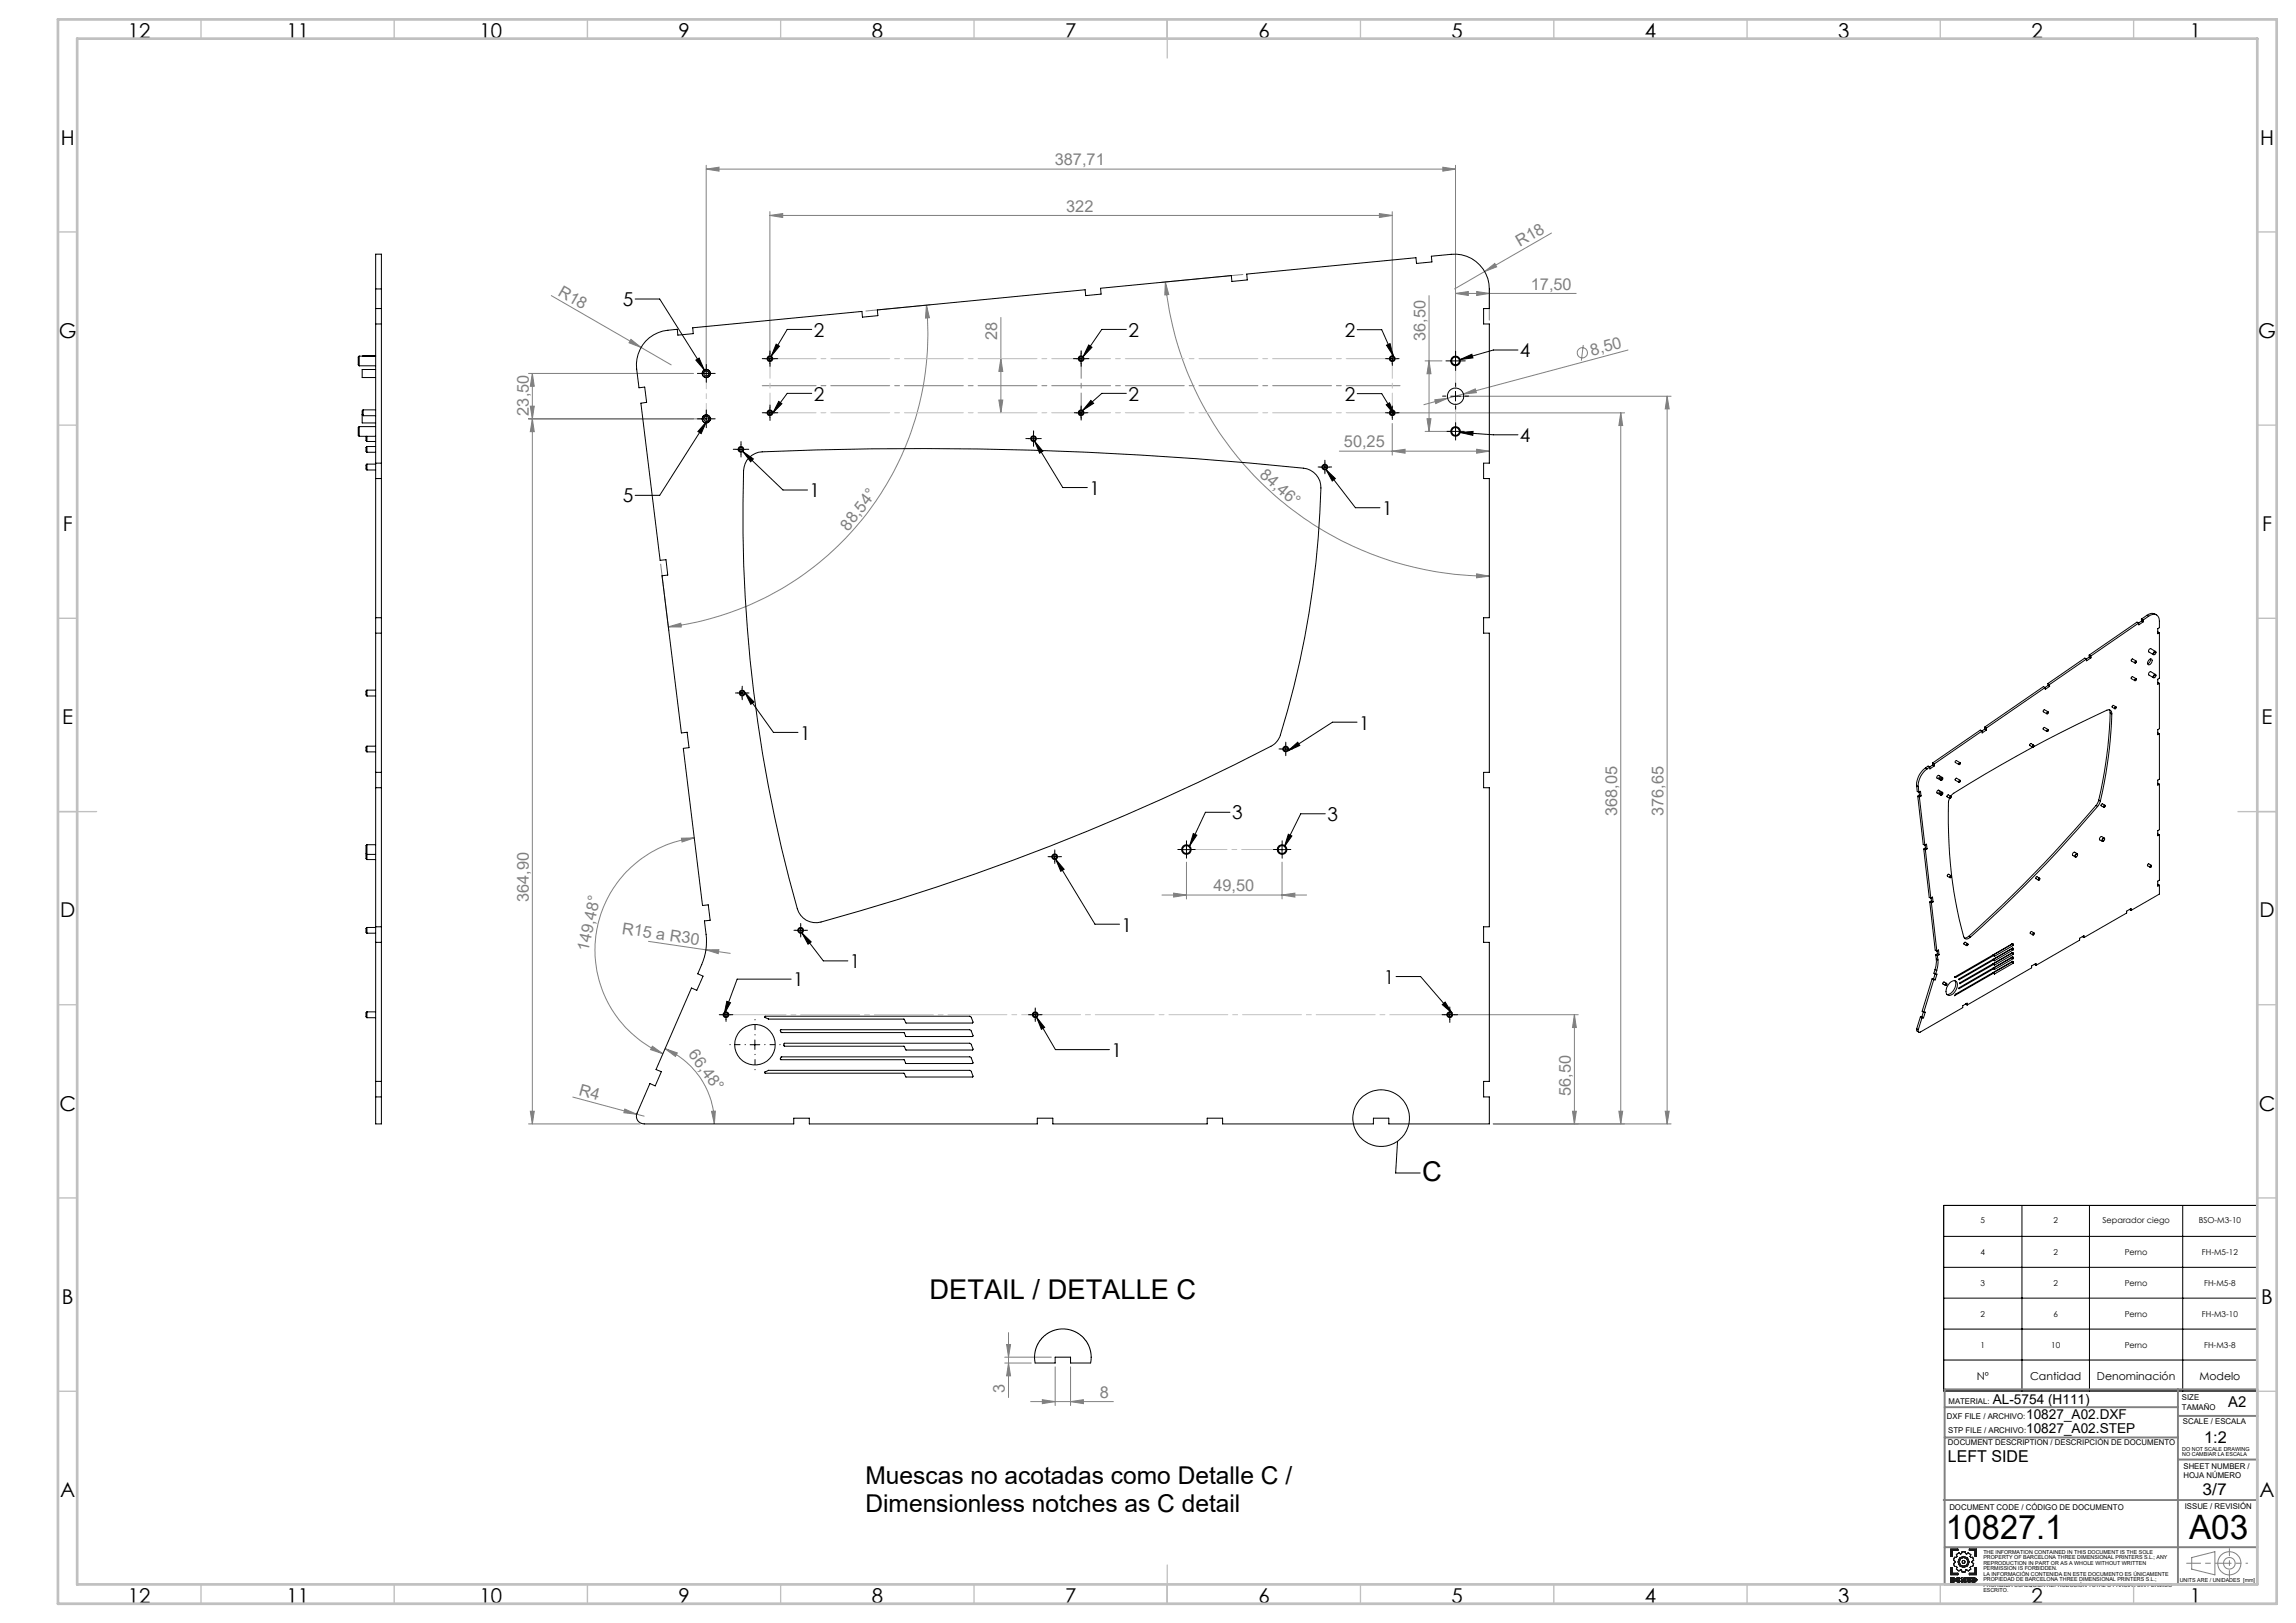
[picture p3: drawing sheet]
<svg xmlns="http://www.w3.org/2000/svg" width="594mm" height="420mm" viewBox="0 0 594 420" stroke-linecap="round" stroke-linejoin="round" font-family="sans-serif">
<defs><g id="words">
<g font-size="8.7">
<text x="503.4" y="398.4">10827.1</text>
<text x="566.3" y="398.4">A03</text>
</g>
<g font-size="7.1">
<text x="367.9" y="305.5">C</text>
<text x="240.5" y="336.2">DETAIL / DETALLE C</text>
</g>
<g font-size="6.3">
<text x="223.9" y="384">Muescas no acotadas como Detalle C /</text>
<text x="223.9" y="391.3">Dimensionless notches as C detail</text>
</g>
<g font-size="5.3">
<text x="33.1" y="9.9">12</text>
<text x="74.1" y="9.9">11</text>
<text x="124.1" y="9.9">10</text>
<text x="175.6" y="9.9">9</text>
<text x="225.6" y="9.9">8</text>
<text x="275.6" y="9.9">7</text>
<text x="325.6" y="9.9">6</text>
<text x="375.6" y="9.9">5</text>
<text x="425.6" y="9.9">4</text>
<text x="475.6" y="9.9">3</text>
<text x="525.6" y="9.9">2</text>
<text x="566.6" y="9.9">1</text>
<text x="15.7" y="37.4">H</text>
<text x="584.7" y="37.4">H</text>
<text x="15.2" y="87.4">G</text>
<text x="584.2" y="87.4">G</text>
<text x="16.2" y="137.4">F</text>
<text x="585.2" y="137.4">F</text>
<text x="16.1" y="187.4">E</text>
<text x="585.1" y="187.4">E</text>
<text x="15.5" y="237.4">D</text>
<text x="584.5" y="237.4">D</text>
<text x="15.4" y="287.4">C</text>
<text x="584.4" y="287.4">C</text>
<text x="16" y="337.4">B</text>
<text x="585" y="337.4">B</text>
<text x="15.5" y="387.4">A</text>
<text x="584.5" y="387.4">A</text>
<text x="33.1" y="414.9">12</text>
<text x="74.1" y="414.9">11</text>
<text x="124.1" y="414.9">10</text>
<text x="175.6" y="414.9">9</text>
<text x="225.6" y="414.9">8</text>
<text x="275.6" y="414.9">7</text>
<text x="325.6" y="414.9">6</text>
<text x="375.6" y="414.9">5</text>
<text x="425.6" y="414.9">4</text>
<text x="475.6" y="414.9">3</text>
<text x="525.6" y="414.9">2</text>
<text x="566.6" y="414.9">1</text>
</g>
<g font-size="4.9">
<text x="161.1" y="79.2">5</text>
<text x="210.6" y="87.1">2</text>
<text x="291.9" y="87.1">2</text>
<text x="347.9" y="87.1">2</text>
<text x="393.2" y="92.5">4</text>
<text x="210.6" y="103.7">2</text>
<text x="291.9" y="103.7">2</text>
<text x="347.9" y="103.7">2</text>
<text x="393.2" y="114.4">4</text>
<text x="161.1" y="130">5</text>
<text x="209.4" y="128.7">1</text>
<text x="281.8" y="128.1">1</text>
<text x="357.6" y="133.3">1</text>
<text x="207" y="191.4">1</text>
<text x="351.6" y="188.8">1</text>
<text x="318.7" y="212.1">3</text>
<text x="343.4" y="212.5">3</text>
<text x="290.2" y="241.1">1</text>
<text x="219.9" y="250.6">1</text>
<text x="205.2" y="255.3">1</text>
<text x="358" y="254.6">1</text>
<text x="287.6" y="273.5">1</text>
</g>
<g font-size="4.2" fill="#808080">
<text x="272.9" y="42.8">387,71</text>
<text x="275.8" y="54.8">322</text>
<text x="393.2" y="63.9" transform="rotate(-30 393.2 63.9)">R18</text>
<text x="144.1" y="76.3" transform="rotate(30 144.1 76.3)">R18</text>
<text x="396" y="75">17,50</text>
<text x="258" y="88" transform="rotate(-90 258 88)">28</text>
<text x="368.8" y="88.2" transform="rotate(-90 368.8 88.2)">36,50</text>
<text x="411.9" y="92.1" transform="rotate(-15 411.9 92.1)">8,50</text>
<text x="136.8" y="107.6" transform="rotate(-90 136.8 107.6)">23,50</text>
<text x="347.7" y="115.8">50,25</text>
<text x="325.7" y="123.3" transform="rotate(41 325.7 123.3)">84,46°</text>
<text x="219.4" y="137.6" transform="rotate(-52 219.4 137.6)">88,54°</text>
<text x="418.4" y="211.2" transform="rotate(-90 418.4 211.2)">368,05</text>
<text x="430.4" y="211.2" transform="rotate(-90 430.4 211.2)">376,65</text>
<text x="136.8" y="233.5" transform="rotate(-90 136.8 233.5)">364,90</text>
<text x="313.9" y="230.7">49,50</text>
<text x="160.8" y="241.6" transform="rotate(8 160.8 241.6)">R15 a R30</text>
<text x="152.1" y="246.3" transform="rotate(-77 152.1 246.3)">149,48°</text>
<text x="177.9" y="272.8" transform="rotate(54 177.9 272.8)">66,48°</text>
<text x="149.6" y="283.3" transform="rotate(15 149.6 283.3)">R4</text>
<text x="406.4" y="283.6" transform="rotate(-90 406.4 283.6)">56,50</text>
<text x="260" y="360.4" transform="rotate(-90 260 360.4)">3</text>
<text x="284.5" y="361.8">8</text>
</g>
<g font-size="4.2">
<text x="570.2" y="373.3">1:2</text>
<text x="504" y="378.2">LEFT SIDE</text>
<text x="569.8" y="387">3/7</text>
</g>
<text font-size="3.9" x="576.5" y="364.1">A2</text>
<g font-size="3.5">
<text x="515.6" y="363.4">AL-5754 (H111)</text>
<text x="524.2" y="370.9">10827_A02.STEP</text>
<text x="524.2" y="367.3">10827_A02.DXF</text>
</g>
<g font-size="2.8">
<text x="511.4" y="357">Nº</text>
<text x="525.2" y="357">Cantidad</text>
<text x="542.5" y="357">Denominación</text>
<text x="569" y="357">Modelo</text>
</g>
<g font-size="2.1">
<text x="512.4" y="316.5">5</text>
<text x="531.3" y="316.5">2</text>
<text x="543.9" y="316.5">Separador ciego</text>
<text x="568.8" y="316.5">BSO-M3-10</text>
<text x="512.4" y="324.7">4</text>
<text x="531.3" y="324.7">2</text>
<text x="549.7" y="324.7">Perno</text>
<text x="569.6" y="324.7">FH-M5-12</text>
<text x="512.4" y="332.7">3</text>
<text x="531.3" y="332.7">2</text>
<text x="549.7" y="332.7">Perno</text>
<text x="570.2" y="332.7">FH-M5-8</text>
<text x="512.4" y="340.7">2</text>
<text x="531.3" y="340.7">6</text>
<text x="549.7" y="340.7">Perno</text>
<text x="569.6" y="340.7">FH-M3-10</text>
<text x="512.4" y="348.7">1</text>
<text x="530.7" y="348.7">10</text>
<text x="549.7" y="348.7">Perno</text>
<text x="570.2" y="348.7">FH-M3-8</text>
<text x="504.1" y="363.4">MATERIAL:</text>
<text x="564.5" y="362.4">SIZE</text>
<text x="564.5" y="364.9">TAMAÑO</text>
<text x="503.7" y="367.3">DXF FILE / ARCHIVO:</text>
<text x="504" y="370.9">STP FILE / ARCHIVO:</text>
<text x="564.7" y="368.6">SCALE / ESCALA</text>
<text x="504" y="374">DOCUMENT DESCRIPTION / DESCRIPCIÓN DE DOCUMENTO</text>
<text x="564.9" y="380.1">SHEET NUMBER /</text>
<text x="564.9" y="382.6">HOJA NÚMERO</text>
<text x="504.3" y="390.7">DOCUMENT CODE / CÓDIGO DE DOCUMENTO</text>
<text x="565.2" y="390.5">ISSUE / REVISIÓN</text>
</g>
<g font-size="1.4">
<text x="564.6" y="375.5">DO NOT SCALE DRAWING</text>
<text x="564.6" y="376.9">NO CAMBIAR LA ESCALA</text>
<text x="513.1" y="402.1">THE INFORMATION CONTAINED IN THIS DOCUMENT IS THE SOLE</text>
<text x="513.1" y="403.5">PROPERTY OF BARCELONA THREE DIMENSIONAL PRINTERS S.L.; ANY</text>
<text x="513.1" y="404.9">REPRODUCTION IN PART OR AS A WHOLE WITHOUT WRITTEN</text>
<text x="513.1" y="406.3">PERMISSION IS FORBIDDEN.</text>
<text x="513.1" y="407.7">LA INFORMACIÓN CONTENIDA EN ESTE DOCUMENTO ES ÚNICAMENTE</text>
<text x="513.1" y="409.1">PROPIEDAD DE BARCELONA THREE DIMENSIONAL PRINTERS S.L.;</text>
<text x="513.1" y="410.6">PROHIBIDA CUALQUIER REPRODUCIÓN TOTAL O PARCIAL SIN PERMISO</text>
<text x="513.1" y="412">ESCRITO.</text>
<text x="563.9" y="409.3">UNITS ARE / UNIDADES [mm]</text>
</g>
</g></defs>
<g fill="none" stroke="#808080" stroke-width=".26">
<path d="M182.7 43.8l3.3-.5v1zM182.7 42.8v52.9M182.7 43.8h193.9M199.2 55.8l3.3-.5v1zM199.2 54.8v37M199.2 55.8h161M356.9 55.3l3.3 .5-3.3 .5zM360.2 54.8v37M373.3 43.3l3.3 .5-3.3 .5zM376.6 42.8v49.6M142.6 76.5l31 17.9M239.7 79l.8 3.2-1.1 .1z"/>
<path d="M239.7 79a76.4 76.4 0 0 1-66.8 83.2M240.7 78.9l-16.7 1.6M301.5 73l.9 3.2-1.1 .1zM301.5 73a84.3 84.3 0 0 0 83.8 76.1M321.6 71l-21.1 2.1M369.7 76.5v35.1M376.6 75.9l3.3-.5v1.1zM376.6 75.9h31.2M382 75.4l3.3 .5-3.3 .6zM384.1 70.3l2.6-2.1 .5 .9zM384.1 70.3l-7.8 4.5M385.3 74.9v7.9"/>
<path d="M401.4 60.3l-17.3 10M136.7 96.6h42.7M137.7 96.6l.5 3.4h-1zM137.7 96.6v194.2M163.2 87.8l2.6 2.1-3.1-1.2zM258.9 92.8l.5 3.3h-1zM258.9 82.1v24.7M368.7 93.4h4.4M369.7 93.4l.5 3.3h-1zM409.6 89.3l-.5 4M421.2 90.6l-46.7 12.5M136.7 108.4h45"/>
<path d="M137.2 105.1h1l-.5 3.3zM137.7 108.4l.5 3.3h-1zM258.4 103.5h1l-.5 3.3zM346.5 116.8h38.8M360.2 116.8l3.3-.5v1zM360.2 109.6v8.2M361.2 106.8h59.1M368.7 111.6h6.9M369.2 108.4h1l-.5 3.2zM371.2 103.5l3.3-.4-3.1 1.3zM374.5 103.1l-6.1 1.6M377.6 102.5h54.7"/>
<path d="M378.6 102l3.1-1.4 .3 1zM382 116.3l3.3 .5-3.3 .5zM419.3 106.8l.5 3.3h-1zM419.3 106.8v184M431.3 102.5l.5 3.3h-1zM431.3 102.5v188.3M170.9 146l2.1 17.2M382 148.5l3.3 .6-3.3 .4zM172.9 162.2l3.2-.9 .1 1zM176.3 216.9l3.3-.1-3.1 1.1zM179.6 216.8a29.3 29.3 0 0 0-25.4 24.9 29.3 29.3 0 0 0 17.3 31M300.6 231.6h37.4"/>
<path d="M303.6 231.1l3.4 .5-3.4 .5zM307 223.1v9.5M331.7 231.6l3.3-.5v1zM331.7 223.1v9.5M167.8 243.6l14.8 2.2M182.6 245.8h3.4l-.2 1zM182.6 245.8l6.3 .9M168.8 270.7l2.7 2-3.2-1.1zM172 271.4l3.2 1.1-.5 .9zM172 271.4a21.1 21.1 0 0 1 12.8 19.4M376.1 262.6h32.2M407.3 262.6l.5 3.3h-1z"/>
<path d="M407.3 262.6v28.2M136.7 290.8h28.9M137.2 287.6h1l-.5 3.2zM148.2 283.9l16.5 4.4M161.6 287l3.1 1.3-3.3-.3zM164.7 288.3l2 .5M184.1 287.6l1-.1-.3 3.3zM386.3 290.8h46M406.8 287.6h1l-.5 3.2zM418.8 287.6h1l-.5 3.2zM430.8 287.6h1l-.5 3.2zM259.9 352.7h6.9"/>
<path d="M259.9 351.2h12.1M260.4 347.9h1l-.5 3.3zM260.9 344.9v16.8M260.9 352.7l.5 3.3h-1zM273 353.7v10M277 353.7v10M266.6 362.7h21.4M269.7 362.2l3.3 .5-3.3 .5zM277 362.7l3.3-.5v1zM567 403.1l6-1.6v6l-6-1.4z"/>
<circle cx="409.4" cy="91.3" r="1.32"/>
<circle cx="576.7" cy="404.5" r="3"/>
<circle cx="576.8" cy="404.5" r="1.5"/>
</g>
<g fill="none" stroke="#000" stroke-width=".26">
<path d="M164.3 77.4h6.4l11.5 18.3M180 93.2l.9-.5 1.3 3zM181.5 96.6h2.5M182 96.9a.75 .75 0 0 1 .7-1 .75 .75 0 0 1 .8 .8 .75 .75 0 0 1-1 .7M182.7 95.4v2.5M197.9 92.8h2.5M199.2 91.6v2.5M200.8 89.1l.8 .5-2.1 2.6zM210 85.2h-6.3l-4.2 7M278.4 92.8h2.6M279.7 91.6v2.5M281.7 89.3l.8 .6-2.3 2.4z"/>
<path d="M291.4 85.2h-6.4l-4.8 7.1M351.1 85.3h6.4l3 6.9M358.7 89.3l.9-.4 .9 3.3zM359 92.8h2.5M360.2 91.6v2.5M375.3 93.4h2.5M376.6 92.2v2.5M377.8 93l3-1.3 .3 .9zM392.7 90.6h-6.3l-8.6 2.4M181.5 108.4h2.5M182 108.6a.75 .75 0 0 1 .7-.9 .75 .75 0 0 1 .8 .8 .75 .75 0 0 1-1 .6M182.7 107.2v2.5"/>
<path d="M182.7 109.2l-1.3 3-.8-.5zM182.7 109.2l-12 19h-6.4M190.4 116.3h2.5M191.7 115v2.5M192.2 116.9l2.7 1.9-.7 .7zM192.2 116.9l10.4 9.9h6.3M197.9 106.8h2.5M199.2 105.6v2.5M201.5 103.9l.8 .6-2.3 2.3zM210 101.8h-6.3l-3.7 5M266.1 113.5h2.5M267.4 112.3v2.5"/>
<path d="M267.7 114.2l2.1 2.6-.8 .5zM267.7 114.2l7.3 12h6.3M278.4 106.8h2.6M279.7 105.6v2.5M282.2 103.6l.7 .8-2.8 1.8zM291.4 101.8h-6.4l-4.9 4.4M342.8 119.6v2.5M351.1 101.9h6.4l3.3 5.4M358.6 104.8l.9-.6 1.3 3.1zM359 106.8h2.5M360.2 105.6v2.5M375.3 102.5h2.5"/>
<path d="M375.3 111.6h2.5M376.6 101.3v2.5M376.6 110.4v2.5M377.8 111.9l3.3-.3-.1 1.1zM377.8 111.9l8.6 .6h6.3M341.5 120.9h2.5M343.1 121.5l2.4 2.3-.8 .7zM343.1 121.5l7.6 9.9h6.3M190.7 179.3h2.6M192 178.1v2.5M192.8 179.3l2.3 2.4-.9 .6zM192.8 179.3l7.3 10.2h6.3"/>
<path d="M331.4 193.8h2.5M332.6 192.6v2.5M333.2 194.3l2.5-2.2 .6 .8zM351.1 186.9h-6.4l-11.5 7.4M305.7 219.9h2.5M307 218.6v2.5M308.7 215.7l.9 .4-1.8 2.8zM318.2 210.2h-6.3l-4.1 8.7M330.4 219.9h2.6M331.7 218.6v2.5M333.3 215.9l.9 .4-1.9 2.8zM342.9 210.6h-6.4l-4.2 8.5"/>
<path d="M501.7 201.1a.21 .21 0 0 1 .2 .3 .21 .21 0 0 1-.3 0zM501.7 204.9a.2 .2 0 0 1 .3 .1 .2 .2 0 0 1-.2 .3 .2 .2 0 0 1-.2-.1zM207.2 239.5v2.5M271.6 221.7h2.5M272.9 220.5v2.5M273.2 222.4l2.1 2.5-.9 .6zM273.2 222.4l10.1 16.8h6.3M188 259.1l1 .4-1.6 2.9zM204.7 253.4h-14l-3.3 9M205.9 240.8h2.5M207.5 241.4l2.4 2.4-.8 .6zM207.5 241.4l5.5 7.3h6.4"/>
<path d="M361.2 252.7h6.3l8.2 9.5M373.1 260l.8-.7 1.8 2.9zM186.5 262.6h2.6M187.8 261.4v2.5M194.1 270.4h2.5M195.3 269.1v2.5M266.6 262.6h2.5M267.8 261.4v2.5M268.2 263.3l2.1 2.6-.9 .5zM268.2 263.3l4.8 8.3h14M373.8 262.6h2.5M375.1 261.4v2.5"/>
<path d="M361.6 295.3l-.5 8.2h6.3M502.8 311.9h81.1v48.1h-81.1zM502.8 320h81.1M523.1 311.9v48.1M540.6 311.9v48.1M564.7 311.9v48.1M502.8 328h81.1M502.8 335.9h81.1M502.8 343.9h81.1M502.8 351.9h81.1"/>
<circle cx="357.3" cy="289.3" r="7.3"/>
</g>
<g fill="none" stroke="#191924" stroke-width=".26">
<path d="M504.7 400.9h1.8v.3h-1.5v1.5h-.3zM504.7 405.7h.3v1.4h1.5v.4h-1.8zM505 408.5l.4 .2h-.4zM505 409l.4 .1-.4 .1zM505.3 408.3h-.6v1.2l.9-.1 .1-.3M505.3 408.3l.4 .2M505.4 408.6h.1M505.4 409.1h.1M505.7 408.5h.1M505.7 408.5l-.2 .3 .2 .3M505.7 408.5l-.1 .3 .1 .3M505.7 409.1h.1"/>
<path d="M506 408.9h.1M506 408.9l.2 .3 .5 .3 .5-.3M506 408.9l.3 .5 .5 .1 .4-.3M506.1 402.3l.7-.5 .4 .3 .3-.1 .1-.4h.8l.1 .4 .3 .1 .4-.3 .7 .5-.2 .5 .2 .2h.5l.2 .8-.4 .3v.2l.4 .3-.2 .8h-.5l-.2 .2 .2 .5-.7 .4-.4-.3-.3 .1-.1 .5h-.8l-.1-.5-.3-.1-.4 .3-.7-.4 .2-.5-.2-.2h-.5l-.2-.8 .4-.3v-.2l-.4-.3 .2-.8h.5l.2-.2zM506.4 408.9h.1M506.4 408.9l.3 .3 .2-.2M506.4 408.9l.1 .2 .4-.1M506.9 409l.3 .2M506.9 408.7l-.2-.2-.3 .4M506.9 408.7l-.4-.1-.1 .3M507.2 408.5l-.3 .2M507.2 408.5l-.5-.3-.5 .2-.2 .5"/>
<path d="M507.2 408.5l-.4-.3-.5 .1-.3 .6M507.5 408.3h.3l.5 .6v-.6h.3v1.2h-.3l-.5-.7v.7h-.3zM509.1 409l-.2 .2M509.1 409l.5 .1M509.5 400.9h1.8v1.8h-.3v-1.5h-1.5zM509.5 407.1h1.5v-1.4h.3v1.8h-1.8zM509.6 409.1h.1M509.6 409.1l-.4-.4 .2-.2h-.4v-.2h.9v.2l-.3 .2 .3 .4M509.9 409.1h.1M509.9 409.1l-.2 .3-.3 .1-.5-.3M509.9 409.1l-.2 .3-.8-.2M510.2 408.3l1 .2 .2 .4-.3 .4-.9 .2z"/>
<path d="M510.5 408.5l.4 .1v.5h-.4zM511 408.9h.1M511.4 408.9h.1"/>
<circle cx="508" cy="404.2" r=".39"/>
<circle cx="508" cy="404.2" r="1.45"/>
<circle cx="508" cy="404.2" r="1.15"/>
</g>
<path d="M279.7 90.8v18" fill="none" stroke="#808080" stroke-width=".26" stroke-dasharray="15.2 1.3 1.3 1.3" stroke-dashoffset="8.1"/>
<path d="M362.2 99.8h-165" fill="none" stroke="#808080" stroke-width=".26" stroke-dasharray="15.2 1.3 1.3 1.3" stroke-dashoffset="1.3"/>
<path d="M565.7 404.5h11.1" fill="none" stroke="#808080" stroke-width=".26" stroke-dasharray="15.2 1.3 1.3 1.3" stroke-dashoffset="11.6"/>
<path d="M576.8 404.5h4.7" fill="none" stroke="#808080" stroke-width=".26" stroke-dasharray="15.2 1.3 1.3 1.3" stroke-dashoffset="14.8"/>
<path d="M576.8 400.8v7.4" fill="none" stroke="#808080" stroke-width=".26" stroke-dasharray="15.2 1.3 1.3 1.3" stroke-dashoffset="13.4"/>
<path d="M503.1 359.5h80.9v50.5h-80.9zM563.5 359.5v50.5M503.1 372h60.4M503.1 364.2h60.4M563.5 366.4h20.5M563.5 377.7h20.5M502.8 388.2h81.2M503.1 400.4h80.9" fill="none" stroke="#808080" stroke-width=".5"/>
<path d="M199.2 92.8h161M360.2 106.8h-161" fill="none" stroke="#c0c0c0" stroke-width=".26" stroke-dasharray="15.2 1.3 1.3 1.3" stroke-dashoffset="3.3"/>
<path d="M307 219.8h24.7" fill="none" stroke="#c0c0c0" stroke-width=".26" stroke-dasharray="15.2 1.3 1.3 1.3" stroke-dashoffset="4.8"/>
<path d="M376.6 93.4v18.2" fill="none" stroke="#c0c0c0" stroke-width=".26" stroke-dasharray="15.2 1.3 1.3 1.3" stroke-dashoffset="8"/>
<path d="M182.7 96.6v11.8" fill="none" stroke="#c0c0c0" stroke-width=".26" stroke-dasharray="15.2 1.3 1.3 1.3" stroke-dashoffset="11.3"/>
<path d="M187.8 262.6h187.3" fill="none" stroke="#c0c0c0" stroke-width=".26" stroke-dasharray="15.2 1.3 1.3 1.3" stroke-dashoffset="-.3"/>
<path d="M199.2 92.8v14M360.2 92.8v14" fill="none" stroke="#c0c0c0" stroke-width=".26" stroke-dasharray="15.2 1.3 1.3 1.3" stroke-dashoffset="10.1"/>
<g fill="none" stroke="#c0c0c0" stroke-width=".35">
<path d="M52 5v5M102 5v5M152 5v5M202 5v5M252 5v5M302 5v10M352 5v5M402 5v5M452 5v5M502 5v5M552 5v5M15 60h5"/>
<path d="M584 60h5M15 110h5M584 110h5M15 160h5M584 160h5M15 210h10M579 210h10M15 260h5M584 260h5M15 310h5M584 310h5M15 360h5"/>
<path d="M584 360h5M52 410v5M102 410v5M152 410v5M202 410v5M252 410v5M302 405v10M352 410v5M402 410v5M452 410v5M502 410v5M552 410v5"/>
</g>
<path d="M15 5h574v410h-574zM20 10h564v400h-564z" fill="none" stroke="#c0c0c0" stroke-width=".7"/>
<g fill="none" stroke="#000" stroke-width=".26" stroke-dasharray="15.2 1.3 1.3 1.3">
<path d="M181.5 96.6h-1.1M182.7 95.4v-1.1M182.7 97.9v1M184 96.6h1M198 92.8h-.8M199.2 91.6v-.8M199.2 94.1v.7M200.5 92.8h.7M278.5 92.8h-.8M279.7 91.6v-.8M279.7 94.1v.7M281 92.8h.7"/>
<path d="M359 92.8h-.5M360.2 91.6v-.5M360.2 94.1v.5M361.5 92.8h.5M375.3 93.4h-1.2M376.6 92.1v-1.2M376.6 94.6v1.3M377.8 93.4h1.3M181.5 108.4h-1.1M182.7 107.1v-1M182.7 109.6v1.1M184 108.4h1"/>
<path d="M190.5 116.3h-.8M191.7 115v-.7M191.7 117.5v.8M193 116.3h.7M198 106.8h-.8M199.2 105.6v-.8M199.2 108.1v.7M200.5 106.8h.7M266.1 113.5h-.7M267.4 112.2v-.7M267.4 114.7v.8M268.6 113.5h.8"/>
<path d="M278.5 106.8h-.5M279.7 105.6v-.5M279.7 108.1v.5M281 106.8h.5M342.8 119.6v-.5M359 106.8h-.5M360.2 105.6v-.5M360.2 108.1v.5M361.5 106.8h.5M374.1 102.5h-.9M375.3 111.6h-1M376.6 100v-.9"/>
<path d="M376.6 105v.9M376.6 110.4v-1M376.6 112.9v1M377.8 111.6h1M379.1 102.5h.9M341.5 120.8h-.5M342.8 122.1v.5M344 120.8h.5M190.8 179.3h-.5M192 178.1v-.5M193.3 179.3h.5M192 180.6v.5"/>
<path d="M331.4 193.8h-.5M332.6 192.6v-.5M332.6 195.1v.5M333.9 193.8h.5M305.7 219.8h-1M307 218.6v-1M308.2 219.8h1M330.5 219.8h-1M331.7 218.6v-1M333 219.8h1M207.2 239.5v-.5M271.6 221.7h-.5"/>
<path d="M272.9 220.4v-.5M272.9 222.9v.5M274.1 221.7h.5M307 221.1v1M331.7 221.1v1M205.9 240.7h-.5M207.2 242v.5M208.4 240.7h.5M186.6 262.6h-.5M187.8 261.3v-.5M187.8 263.8v.5M189.1 262.6h.5"/>
<path d="M266.6 262.6h-.5M267.8 261.3v-.5M267.8 263.8v.5M269.1 262.6h.5M373.8 262.6h-.7M375.1 261.3v-.7M375.1 263.8v.8M376.3 262.6h.8"/>
</g>
<path d="M192.8 270.3h-4M195.3 267.8v-4M195.3 272.8v4M197.8 270.3h4" fill="none" stroke="#000" stroke-width=".26" stroke-dasharray="15.2 1.3 1.3 1.3" stroke-dashoffset="15.1"/>
<g fill="#808080">
<path d="M163.2 87.8l2.6 2.1-3.1-1.2z"/>
<path d="M161.6 287l3.1 1.3-3.3-.3z"/>
<path d="M384.1 70.3l2.6-2.1 .5 .9z"/>
<path d="M182.6 245.8h3.4l-.2 1z"/>
<path d="M376.6 75.9l3.3-.5v1.1zM382 75.4l3.3 .5-3.3 .6zM182.7 43.8l3.3-.5v1zM373.3 43.3l3.3 .5-3.3 .5z"/>
<path d="M418.8 287.6h1l-.5 3.2zM419.3 106.8l.5 3.3h-1z"/>
<path d="M406.8 287.6h1l-.5 3.2zM407.3 262.6l.5 3.3h-1z"/>
<path d="M258.9 92.8l.5 3.3h-1zM258.4 103.5h1l-.5 3.3z"/>
<path d="M199.2 55.8l3.3-.5v1zM356.9 55.3l3.3 .5-3.3 .5z"/>
<path d="M184.1 287.6l1-.1-.3 3.3zM172 271.4l3.2 1.1-.5 .9z"/>
<path d="M303.6 231.1l3.4 .5-3.4 .5zM331.7 231.6l3.3-.5v1zM269.7 362.2l3.3 .5-3.3 .5zM277 362.7l3.3-.5v1z"/>
<path d="M360.2 116.8l3.3-.5v1zM382 116.3l3.3 .5-3.3 .5z"/>
<path d="M371.2 103.5l.2 .9 3.1-1.3zM378.6 102l3.4-.4-.3-1z"/>
<path d="M172.9 162.2l3.2-.9 .1 1zM239.7 79l.8 3.2-1.1 .1z"/>
<path d="M176.3 216.9l3.3-.1-3.1 1.1zM168.8 270.7l2.7 2-3.2-1.1z"/>
<path d="M430.8 287.6h1l-.5 3.2zM431.3 102.5l.5 3.3h-1zM260.9 352.7l.5 3.3h-1zM260.4 347.9h1l-.5 3.3z"/>
<path d="M369.7 93.4l.5 3.3h-1zM369.2 108.4h1l-.5 3.2zM137.7 96.6l.5 3.4h-1zM137.2 105.1h1l-.5 3.3zM137.7 108.4l.5 3.3h-1zM137.2 287.6h1l-.5 3.2z"/>
<path d="M301.5 73l.9 3.2-1.1 .1zM382 148.5l3.3 .6-3.3 .4z"/>
</g>
<path d="M200.8 89.1l.8 .5-2.1 2.6zM201.5 103.9l.8 .6-2.3 2.3zM281.7 89.3l.8 .6-2.3 2.4zM282.2 103.6l.7 .8-2.8 1.8zM358.7 89.3l.9-.4 .9 3.3zM358.6 104.8l.9-.6 1.3 3.1zM192.2 116.9l2.7 1.9-.7 .7zM267.7 114.2l2.1 2.6-.8 .5zM343.1 121.5l2.4 2.3-.8 .7zM333.2 194.3l2.5-2.2 .6 .8zM273.2 222.4l2.1 2.5-.9 .6zM207.5 241.4l2.4 2.4-.8 .6zM192.8 179.3l2.3 2.4-.9 .6zM333.3 215.9l.9 .4-1.9 2.8zM308.7 215.7l.9 .4-1.8 2.8zM377.8 93l3-1.3 .3 .9zM377.8 111.9l3.3-.3-.1 1.1zM180 93.2l.9-.5 1.3 3zM182.7 109.2l-1.3 3-.8-.5zM268.2 263.3l2.1 2.6-.9 .5zM373.1 260l.8-.7 1.8 2.9zM188 259.1l1 .4-1.6 2.9z" fill="#000"/>
<g fill="none" stroke="#000" stroke-width=".26">
<path d="M97.2 74.8v-9h1.5v9M97.2 79.9h1.5M97.2 74.8v216h1.5v-216M97.2 74.8h1.5M92.9 92.2v2.5M92.9 92.2l-.2 .2v2l.2 .3M92.9 92.2h4.3M92.9 94.7h4.3M93.9 92.1v.1M93.9 92.1h3.3M93.9 92.1l-.1 .1M97.2 95.6h-3.5v2.1h3.5"/>
<path d="M97.2 83.8h1.5M167 88.3a10.7 10.7 0 0 1 8.2-3.1l.2 1.5 4-.4-.2-1.5 43.8-4.2 .1 1.5 4-.4-.1-1.5 53.7-5.2 .2 1.5 4-.4-.2-1.5 33.9-3.3 .1 1.5 4-.4-.2-1.5 43.8-4.2 .2 1.5 4-.4-.2-1.5 5.2-.5a9 9 0 0 1 9.8 9v5.1h-1.5v3.9h1.5v36.1h-1.5v3.9h1.5v36.1h-1.5v3.9h1.5v36.1h-1.5v4h1.5v35.9h-1.5v4.1h1.5v35.9h-1.5v4.1h1.5v6.9h-26v-1.4h-4v1.4h-39v-1.4h-4v1.4h-39.9v-1.4h-4v1.4h-59v-1.4h-4v1.4h-38.7a1.96 1.96 0 0 1-1.9-2.7l3.3-7.7 1.4 .6 1.6-3.7-1.4-.5 9.2-21.1 1.4 .6 1.6-3.7-1.4-.6a17.1 17.1 0 0 0 2.2-10.2l-.5-3.5 1.5-.2-.5-3.9-1.4 .1-5-40.6 1.5-.2-.5-4-1.5 .2-5-40.7 1.5-.2-.5-4-1.5 .2-5-40.7 1.5-.2-.5-3.9-1.5 .1-.6-4.8a9.2 9.2 0 0 1 2.3-7.2zM92.9 110.4v2.5M92.9 110.4l-.2 .2v2.1l.2 .2M92.9 110.4h4.3M92.9 112.9h4.3M93.7 107.4h.1M93.7 107.4v2h3.5M93.9 106.1v1.5M93.9 106.1l-.2 .2v1l.2 .3M93.9 106.1h3.3M93.9 107.6h3.3"/>
<path d="M94.8 112.9l-.1 1.1 .2 .2M94.9 112.9v1.3M94.9 115.6v1.4M94.9 115.6l-.2 .2v1l.2 .2M94.9 114.2h2.3M94.9 115.6h2.3M94.9 117h2.3M97.2 119.9h1.5M193.8 118.4a5.1 5.1 0 0 1 3.4-1.5 952.5 952.5 0 0 1 141 4.4 5.1 5.1 0 0 1 3.5 5 232.1 232.1 0 0 1-10.8 64.8l-1.3 1.5a584.1 584.1 0 0 1-118.2 46.2 5 5 0 0 1-5.1-3.7 370.7 370.7 0 0 1-13.8-114.3l.7-1.7zM94.9 120.1v1.5M94.9 120.1l-.2 .3v1l.2 .2M94.9 120.1h2.3"/>
<path d="M94.9 121.6h2.3M97.2 123.8h1.5M97.2 159.9h1.5M555.4 159.2l.5 .3M555.4 159.2l-1.4 1M555.9 159.5a1.59 1.59 0 0 1 1.9-.4 1.59 1.59 0 0 1 .9 1.7v1.6l-.5 .3v1.3l.5-.3M555.9 159.5l-1.5 1M557.9 159.1l-1.3-.4-1.2 .5M94.9 178.6v1.5M94.9 178.6l-.2 .2v1l.2 .3M94.9 178.6h2.3M97.2 163.8h1.5"/>
<path d="M529.1 177.9l-15.2 10.5M529.1 177.9l-.4-.2-15.2 10.5M529.8 176.9l.4 .2M529.8 176.9v.5M529.8 177.4l.5 .2M529.8 177.4l-.7 .5M530.2 177.1l.1 .5M530.3 177.6l-1.2 .8v-.5M539.8 170.6l-9.6 6.5M539.8 170.6l-.4-.3-9.6 6.6M540.5 169.5l.4 .3M540.5 169.5v.5"/>
<path d="M540.5 170l.4 .2M540.5 170l-.7 .6M540.9 169.8v.4M540.9 170.2l-1.1 .8v-.4M552.5 171.2h.2l-.1 .3h-.2zM552.6 171l-.9-.5-.3 .3v.2l.9 .6M552.6 175.6l-.9-.5-.3 .3v.2l.9 .6M552.7 171.3l-.1-.3a.27 .27 0 0 0-.3 .3 .27 .27 0 0 0 .2 .3l.1-.1M552.7 175.8l-.1-.2a.28 .28 0 0 0-.3 .2 .28 .28 0 0 0 .1 .4l.2-.1M553.3 161.2l-12.4 8.6M553.3 161.2l-.4-.2-12.4 8.5M554 160.2l.4 .3"/>
<path d="M554 160.2v.5M554 160.7l-.7 .5M554 160.7l.5 .2M554.4 160.5l.1 .4M554.5 160.9l-1.2 .8v-.5M556 170.7a.48 .48 0 0 1 .8 0 .48 .48 0 0 1-.1 .7l-.3 .4a.5 .5 0 0 1-.8 .1 .5 .5 0 0 1 .2-.8zM556.4 170.5l-.2 .9-.6 .4M557.4 168.8l.2-.1a.33 .33 0 0 1 .1 .5 .33 .33 0 0 1-.5 0zM557.4 174.7l.2-.1a.33 .33 0 0 1 .1 .5 .33 .33 0 0 1-.5 .1zM557.6 168.6l-1.2-.7a.56 .56 0 0 0-.5 .8l1.2 .7M557.6 174.5l-1.2-.7a.56 .56 0 0 0-.5 .9l1.2 .7M557.7 168.9v-.3a.48 .48 0 0 0-.5 .2 .48 .48 0 0 0 0 .7l.3-.1"/>
<path d="M557.7 174.8v-.2a.48 .48 0 0 0-.5 .2 .48 .48 0 0 0 0 .6l.3-.1M558.2 163.5l.5 .2M558.2 176.6l.5 .2M558.7 163.7v11.8l-.5 .3v1.3l.5-.3M558.7 176.8v11.8l-.5 .2v1.3l.5-.2M94.9 193.1v1.5M94.9 193.1l-.2 .2v1l.2 .3M94.9 180.1h2.3M94.9 193.1h2.3M94.9 194.6h2.3M97.2 199.9h1.5M498.1 198.7a5.5 5.5 0 0 0-2.2 4.6"/>
<path d="M498.1 198.7l.4 .3M498.5 199a5.5 5.5 0 0 0-2.2 4.6M499.3 198.5l-.8 .5M499.3 198.5l-.5-.3-.7 .5M500 197.5l.4 .2M500 197.5v.5M500 198l.4 .2M500 198l-.8 .5M500.4 197.7v.5M500.4 198.2l-1.1 .8v-.5M507.1 197.4l-1-.6-.3 .3v.2l1 .6M507.2 197.6l-.2-.3-.2 .2v.3h.2"/>
<path d="M512.8 189.2l-12.4 8.5M512.8 189.2l-.5-.3-12.3 8.6M513.5 188.2l.4 .2M513.5 188.2v.4M513.5 188.6l.4 .3M513.5 188.6l-.8 .6M513.9 188.4v.5M513.9 188.9l-1.1 .8v-.5M526.1 192.8l-.6-.4-.4 .2v.3l.7 .4M526.2 193l-.2-.2-.1 .1-.2 .4h.3M529.9 184.2l-.9-.5-.4 .2v.3l1 .5M529.9 188.8l-1-.6-.3 .2v.4l1 .5"/>
<path d="M529.9 184.4v-.2l-.3 .2v.3h.2M529.9 189v-.1a.23 .23 0 0 0-.4 0 .23 .23 0 0 0 .3 .3M545.7 183.7l.2 .8M545.9 184.5a115.4 115.4 0 0 1-2.9 22.6M545.9 184.5l.4 .2M546.3 184.7a.86 .86 0 0 0-.3-.9 .86 .86 0 0 0-.9 0 331.4 331.4 0 0 0-40.2 21.9l-.3 .3-.6-.3-.3 .3v.2l.7 .4M546.3 184.7a115.4 115.4 0 0 1-2.9 22.6M547.4 182.9l-.7-.4-.3 .3v.2l.7 .4M547.5 183.1v-.1a.24 .24 0 0 0-.4 .1 .24 .24 0 0 0 .2 .3M558.2 189.6l.5 .3M558.7 189.9v11.7l-.5 .3v1.3l.5-.3M94.9 218.6v2.5"/>
<path d="M94.9 218.6l-.2 .2v2.1l.2 .2M94.9 218.6h2.3M97.2 203.9h1.5M495.9 203.3l.4 .3M495.9 203.3l.1 1.5 .4 .3M496.1 206l.5 .3M496.1 206l1.5 12.5 .4 .2M496.3 203.6l.1 1.5M496.4 205.1l.5-.3 .1 1.2M496.5 205l.1 .7M496.6 206.3l1.4 12.4M496.6 205.7l.4 .3"/>
<path d="M496.6 205.7l-.5 .3M497 206l-.4 .3M497.7 219.7l1.4 12.5 .4 .3M497.7 219.7l.4 .3M498 218.7l.4-.2 .1 1.2M498.1 218.7v.7M498.1 220l1.4 12.5M498.1 219.4l.4 .3M498.1 219.4l-.4 .3M498.5 219.7l-.4 .3M501.1 201.3l1 .6M501.1 205.2l1 .6"/>
<path d="M501.5 200.6l1.1 .6M501.5 204.5l1.1 .6M501.6 200.7a.44 .44 0 0 0-.4 .2 .44 .44 0 0 0 0 .5M501.6 204.5a.47 .47 0 0 0-.4 .2 .47 .47 0 0 0 0 .5M502.1 201.5l.4-.3a.39 .39 0 0 1 .1 .5 .39 .39 0 0 1-.5 .2zM502.2 205.2l.3-.1a.39 .39 0 0 1 .1 .5 .39 .39 0 0 1-.5 .1zM502.3 201.5l.2-.1-.1 .4h-.2zM504.4 206.6l-.2 .4a106.8 106.8 0 0 0 4.1 35.8l.7 .2 .8-.5M504.8 206.3l-.2-.3a.31 .31 0 0 0-.3 .3 .31 .31 0 0 0 .2 .3l.1-.1M507.1 201.9l-.9-.5-.4 .3 .1 .2 .9 .5M507.2 202.1v-.1a.24 .24 0 0 0-.4 .1 .24 .24 0 0 0 .1 .3h.1M542.3 208.4a357.2 357.2 0 0 1-33 33.9"/>
<path d="M542.3 208.4l.4 .3M542.7 208.7a351.2 351.2 0 0 1-32.9 33.8M543 207.1l-.7 1.3M543 207.1l.4 .2M543.4 207.3l-.7 1.4M544.1 217.1l.2-.1a.37 .37 0 0 1 .1 .4 .37 .37 0 0 1-.5 .2zM544.4 216.9l-.7-.4a.6 .6 0 0 0-.5 .9l.7 .3M544.5 217.2v-.3a.47 .47 0 0 0-.6 .2 .47 .47 0 0 0 .1 .7l.2-.2M544.5 208.4l-.6-.4-.3 .3v.2l.7 .4M544.6 208.6l-.1-.2a.27 .27 0 0 0-.3 .2 .27 .27 0 0 0 .2 .3h.1M558.2 202.7l.5 .2M558.2 215.8l.5 .2"/>
<path d="M558.7 202.9v11.8l-.5 .3v1.3l.5-.3M558.7 216v11.8l-.5 .2v1.3l.5-.2M94.9 221l-.2 .2v1l.2 .2M94.9 221.1v1.3M94.9 222.4h2.3M94.9 221.1h2.3M97.2 239.8h1.5M499.3 233.4l.4 .3M499.3 233.4l1.4 12.5 .4 .3M499.5 232.5l.5-.4 .1 1.3M499.6 232.4l.1 .7M499.7 233.7l1.4 12.5"/>
<path d="M499.7 233.1l.4 .3M499.7 233.1l-.4 .3M500.1 233.4l-.4 .3M504.8 226.6l-.7-.4-.3 .2v.4l.7 .3M504.8 226.8v-.1a.25 .25 0 0 0-.3 .1 .25 .25 0 0 0 .1 .3h.1M527.6 227.2l-.7-.3-.1 .1-.1 .3 .7 .5M527.7 227.5l-.1-.3a.28 .28 0 0 0-.3 .3 .28 .28 0 0 0 .1 .3l.2-.1M537.1 221.1l.2-.1a.38 .38 0 0 1 .1 .5 .38 .38 0 0 1-.4 .2zM537.4 220.9l-.6-.4a.56 .56 0 0 0-.5 .9l.6 .4M537.5 221.2v-.2a.47 .47 0 0 0-.6 .2 .47 .47 0 0 0 .1 .6l.2-.1M550.9 235.4h.1M550.9 235.4l.4 .2"/>
<path d="M551.3 235.6v-.5l-1.1 .7v.5l-11 6.3M556.5 223.9l-.6-.4-.3 .2v.3l.7 .4M556.6 224.1l-.1-.2-.2 .2-.1 .3h.3M558.2 228.8l.5 .3M558.7 229.1v2.3l-7.4 4.2M94.9 240v1.5M94.9 240l-.2 .3v.9l.2 .3M94.9 240h2.3M94.9 241.5h2.3M97.2 243.9h1.5M499.9 253.3l-2.6 8.4 .4 .3M499.9 253.3l.4 .3"/>
<path d="M499.9 253.3h.3M500.2 253.3l.5 .3M500.3 253.6l-2.6 8.4M500.3 253.6h.4M500.6 250.9l.5 .3M500.6 250.9l-.3 1 .4 .2M500.6 252l-.4 1.3M500.7 252.1h.4l-.4 1.5M500.8 247.1l.4 .3M500.8 247.1l.1 1.1M500.9 248.2l-.3 2.7M500.9 248.2l.5 .2"/>
<path d="M501.1 251.2l-.4 .9M501.1 246.2l.4-.4 .1 1.3M501.2 246.1v.7M501.2 247.4l.2 1M501.2 246.8l.4 .3M501.2 246.8l-.4 .3M501.4 248.4l-.3 2.8M501.6 247.1l-.4 .3M503.4 254.7h.3l-.2 .3zM503.6 254.5l-.6-.4-.4 .3 .1 .3 .6 .3M503.7 254.7l-.2-.2a.27 .27 0 0 0-.3 .2 .27 .27 0 0 0 .2 .3h.1M504.5 254.3a1.09 1.09 0 0 1 1.6-.4 1.09 1.09 0 0 1 .2 1.6 2.18 2.18 0 0 1-2.5 2 2.39 2.39 0 0 1 .7-3.2z"/>
<path d="M505.6 253h.1M505.6 257.7h.1M505.7 253h.3M505.7 252.8l.3 .2M505.7 253.8a2.66 2.66 0 0 1-2 3.5M506.8 255.8v.1M506.8 253.5h.1M507 254.5h.1M507.1 254.5h.1M508.5 259.8h.1M508.5 259.8l.4 .3M509.1 244.2l-.7-.4-.3 .3v.2l.7 .4"/>
<path d="M509.1 244.4l-.1-.2a.31 .31 0 0 0-.3 .2 .31 .31 0 0 0 .1 .3h.2M509.3 242.3l-.5 .4h-.6M509.3 242.3l.5 .2M515.6 248.2l.3 .2M515.6 250.5l.3 .2M515.6 248.3l.2 .1M515.6 250.6l.2 .1M515.8 250.7h.1M515.8 251.8l.2 .2M515.8 247.2h.1M515.8 248.4l.1 .2M515.8 249.5h.1"/>
<path d="M515.8 247.2l-.2-.1 .3 .1M515.8 249.5l-.2-.1 .3 .1M515.8 251.8l-.2-.1 .3 .1M515.8 250.7l-9 5.2M515.8 251.8l-10.1 5.9M515.8 247.2l-9.8 5.8M515.8 248.4l-8.9 5.1M515.8 249.5l-8.7 5M515.9 247.2l.1 .3M515.9 250.7v.2M515.9 249.5v.2M515.9 250.9h.1"/>
<path d="M515.9 248.6h.1M515.9 249.7h.1M515.9 247.4l.1 .1M515.9 252h.1M520.4 244.4l.4 .3M520.4 244.4l-4.7 2.7M520.4 245.6l.4 .2M520.4 245.6l-4.7 2.7M520.4 246.7l.4 .3M520.4 246.7l-4.7 2.7M520.4 247.8l.4 .3M520.4 247.8l-4.7 2.8"/>
<path d="M520.4 249l.4 .3M520.4 249l-4.7 2.7M520.5 244.3h.1M520.5 244.3l-.1 .1M520.5 245.4h.1M520.5 245.4l-.1 .2M520.5 246.6h.1M520.5 246.6l-.1 .1M520.5 247.7h.1M520.5 247.7l-.1 .1M520.5 248.9h.1M520.5 248.9l-.1 .1"/>
<path d="M520.5 244.3l.4 .3M520.5 245.4l.4 .3M520.5 246.6l.4 .3M520.5 247.7l.4 .3M520.5 248.9l.4 .2M520.6 247.6l.2 .1M520.6 247.6l-13.7 8-.1 .3M520.6 244.2h.2M520.6 244.2l-14.9 8.8M520.6 246.5h.2M520.6 246.5l-13.5 7.8-.1 .2M520.7 244.2h.1"/>
<path d="M520.7 245.3l.1 .1M520.7 246.5h.1M520.7 247.6l.1 .1M520.7 248.8h.1M520.8 248.8l-14.9 8.5-.2 .4M520.8 245.4l-14 8.1M520.8 247.7l.1 .3M520.8 248.8l.1 .3M520.8 244.2l.1 .4M520.8 245.4l.1 .3M520.8 246.5l.1 .4M520.8 248.1l-4.8 2.8"/>
<path d="M520.8 249.3l-4.8 2.7M520.8 244.7l-4.8 2.8M520.8 245.8l-4.8 2.8M520.8 247l-4.8 2.7M520.9 248l-.1 .1M520.9 249.1l-.1 .2M520.9 244.6l-.1 .1M520.9 245.7l-.1 .1M520.9 246.9l-.1 .1M526.2 241.4l-.7-.4-.2 .2v.3l.6 .5M526.3 241.6v-.1a.24 .24 0 0 0-.4 .1 .24 .24 0 0 0 .2 .3M526.3 249.6h.1"/>
<path d="M526.3 249.6l.4 .2M526.7 249.8v-.5l-1.1 .7v.5l-16.7 9.6M538.7 242.4h.1M538.7 242.4l.5 .2M539.2 242.6v-.5l-1.2 .7v.5l-11.3 6.5M94.9 261.8v1.6M94.9 261.8l-.2 .3v1l.2 .3M94.9 261.8h2.3M94.9 263.4h2.3M97.2 279.8h1.5M197.9 277.4l.9-.4h52.2l.3 .3 .4 1.3-17.3 .1-.5-1h-36zM197.9 263h53l.3 .2 .5 1.4-.1 .1h-17.2l-.5-1h-35.1l-.9-.4z"/>
<path d="M202 266.5h48.9l.3 .1 .5 1.5-17.3 .1-.6-1h-31.7l-.2-.5zM202.1 273.5h48.9l.3 .3 .4 1.3-17.3 .1-.5-1h-31.9l-.1-.2zM202.9 270h47.9l.4 .1 .5 1.5-17.3 .1-.5-1h-30.9l-.2-.1zM495.9 266.2v.5l.5 .4M495.9 266.2l.4 .2M496.8 263.2l.4 .2M496.8 263.2l-.9 3M497.2 263.2l.4 .2M497.2 263.2h-.4M497.2 263.4l-.9 3M497.2 263.4h.4M497.6 261.9l-.4 1.3"/>
<path d="M497.7 262l.4-.1-.5 1.5M508.9 260.1v-.5l-1.1 .7v.5l-11 6.3a.42 .42 0 0 1-.5-.1 .42 .42 0 0 1 0-.6M97.2 283.9h1.5M269.6 346.2l1.8-1.4 2.7-.9 2.2 .1 2.4 .9 1.8 1.5 1.1 1.7 .7 2.2-.1 2.4h-5.2v-1.5h-4v1.5h-5.2l-.1-2 .2-1.4 .6-1.6z"/>
<circle cx="182.7" cy="96.6" r="1.05"/>
<circle cx="182.7" cy="96.6" r=".63"/>
<circle cx="182.7" cy="96.7" r="1.05"/>
<circle cx="199.2" cy="92.8" r=".5"/>
<circle cx="199.2" cy="92.8" r=".75"/>
<circle cx="279.7" cy="92.8" r=".5"/>
<circle cx="279.7" cy="92.8" r=".75"/>
<circle cx="360.2" cy="92.8" r=".5"/>
<circle cx="360.2" cy="92.8" r=".75"/>
<circle cx="376.6" cy="93.4" r=".99"/>
<circle cx="376.6" cy="93.4" r="1.25"/>
<circle cx="182.7" cy="108.4" r="1.05"/>
<circle cx="182.7" cy="108.4" r=".63"/>
<circle cx="191.7" cy="116.3" r=".5"/>
<circle cx="191.7" cy="116.3" r=".75"/>
<circle cx="199.2" cy="106.8" r=".5"/>
<circle cx="199.2" cy="106.8" r=".75"/>
<circle cx="267.4" cy="113.5" r=".74"/>
<circle cx="267.4" cy="113.5" r=".5"/>
<circle cx="279.7" cy="106.8" r=".5"/>
<circle cx="279.7" cy="106.8" r=".75"/>
<circle cx="360.2" cy="106.8" r=".5"/>
<circle cx="360.2" cy="106.8" r=".75"/>
<circle cx="376.6" cy="111.7" r="1.25"/>
<circle cx="376.6" cy="111.7" r="1"/>
<circle cx="376.6" cy="102.5" r="2.13"/>
<circle cx="342.7" cy="120.9" r=".51"/>
<circle cx="342.7" cy="120.9" r=".76"/>
<circle cx="192" cy="179.4" r=".75"/>
<circle cx="192" cy="179.3" r=".51"/>
<circle cx="552.5" cy="175.9" r=".17"/>
<circle cx="332.6" cy="193.8" r=".5"/>
<circle cx="332.6" cy="193.8" r=".75"/>
<circle cx="507" cy="197.6" r=".17"/>
<circle cx="526" cy="193.1" r=".19"/>
<circle cx="529.8" cy="189" r=".16"/>
<circle cx="529.8" cy="184.5" r=".16"/>
<circle cx="547.3" cy="183.2" r=".17"/>
<circle cx="306.9" cy="219.9" r="1"/>
<circle cx="306.9" cy="219.9" r="1.26"/>
<circle cx="331.7" cy="219.9" r=".99"/>
<circle cx="331.7" cy="219.9" r="1.25"/>
<circle cx="502.4" cy="205.5" r=".23"/>
<circle cx="504.6" cy="206.3" r=".19"/>
<circle cx="507" cy="202.2" r=".17"/>
<circle cx="544.5" cy="208.6" r=".17"/>
<circle cx="272.9" cy="221.7" r=".74"/>
<circle cx="272.9" cy="221.7" r=".5"/>
<circle cx="504.7" cy="226.9" r=".17"/>
<circle cx="527.6" cy="227.5" r=".17"/>
<circle cx="556.5" cy="224.2" r=".19"/>
<circle cx="207.1" cy="240.7" r=".51"/>
<circle cx="207.1" cy="240.7" r=".76"/>
<circle cx="509" cy="244.5" r=".19"/>
<circle cx="526.1" cy="241.7" r=".17"/>
<circle cx="187.8" cy="262.6" r=".74"/>
<circle cx="187.8" cy="262.6" r=".5"/>
<circle cx="195.3" cy="270.3" r="5.2"/>
<circle cx="267.8" cy="262.6" r=".75"/>
<circle cx="267.8" cy="262.6" r=".51"/>
<circle cx="375" cy="262.6" r=".75"/>
<circle cx="375.1" cy="262.6" r=".5"/>
</g>
<use href="#words"/>
</svg>
